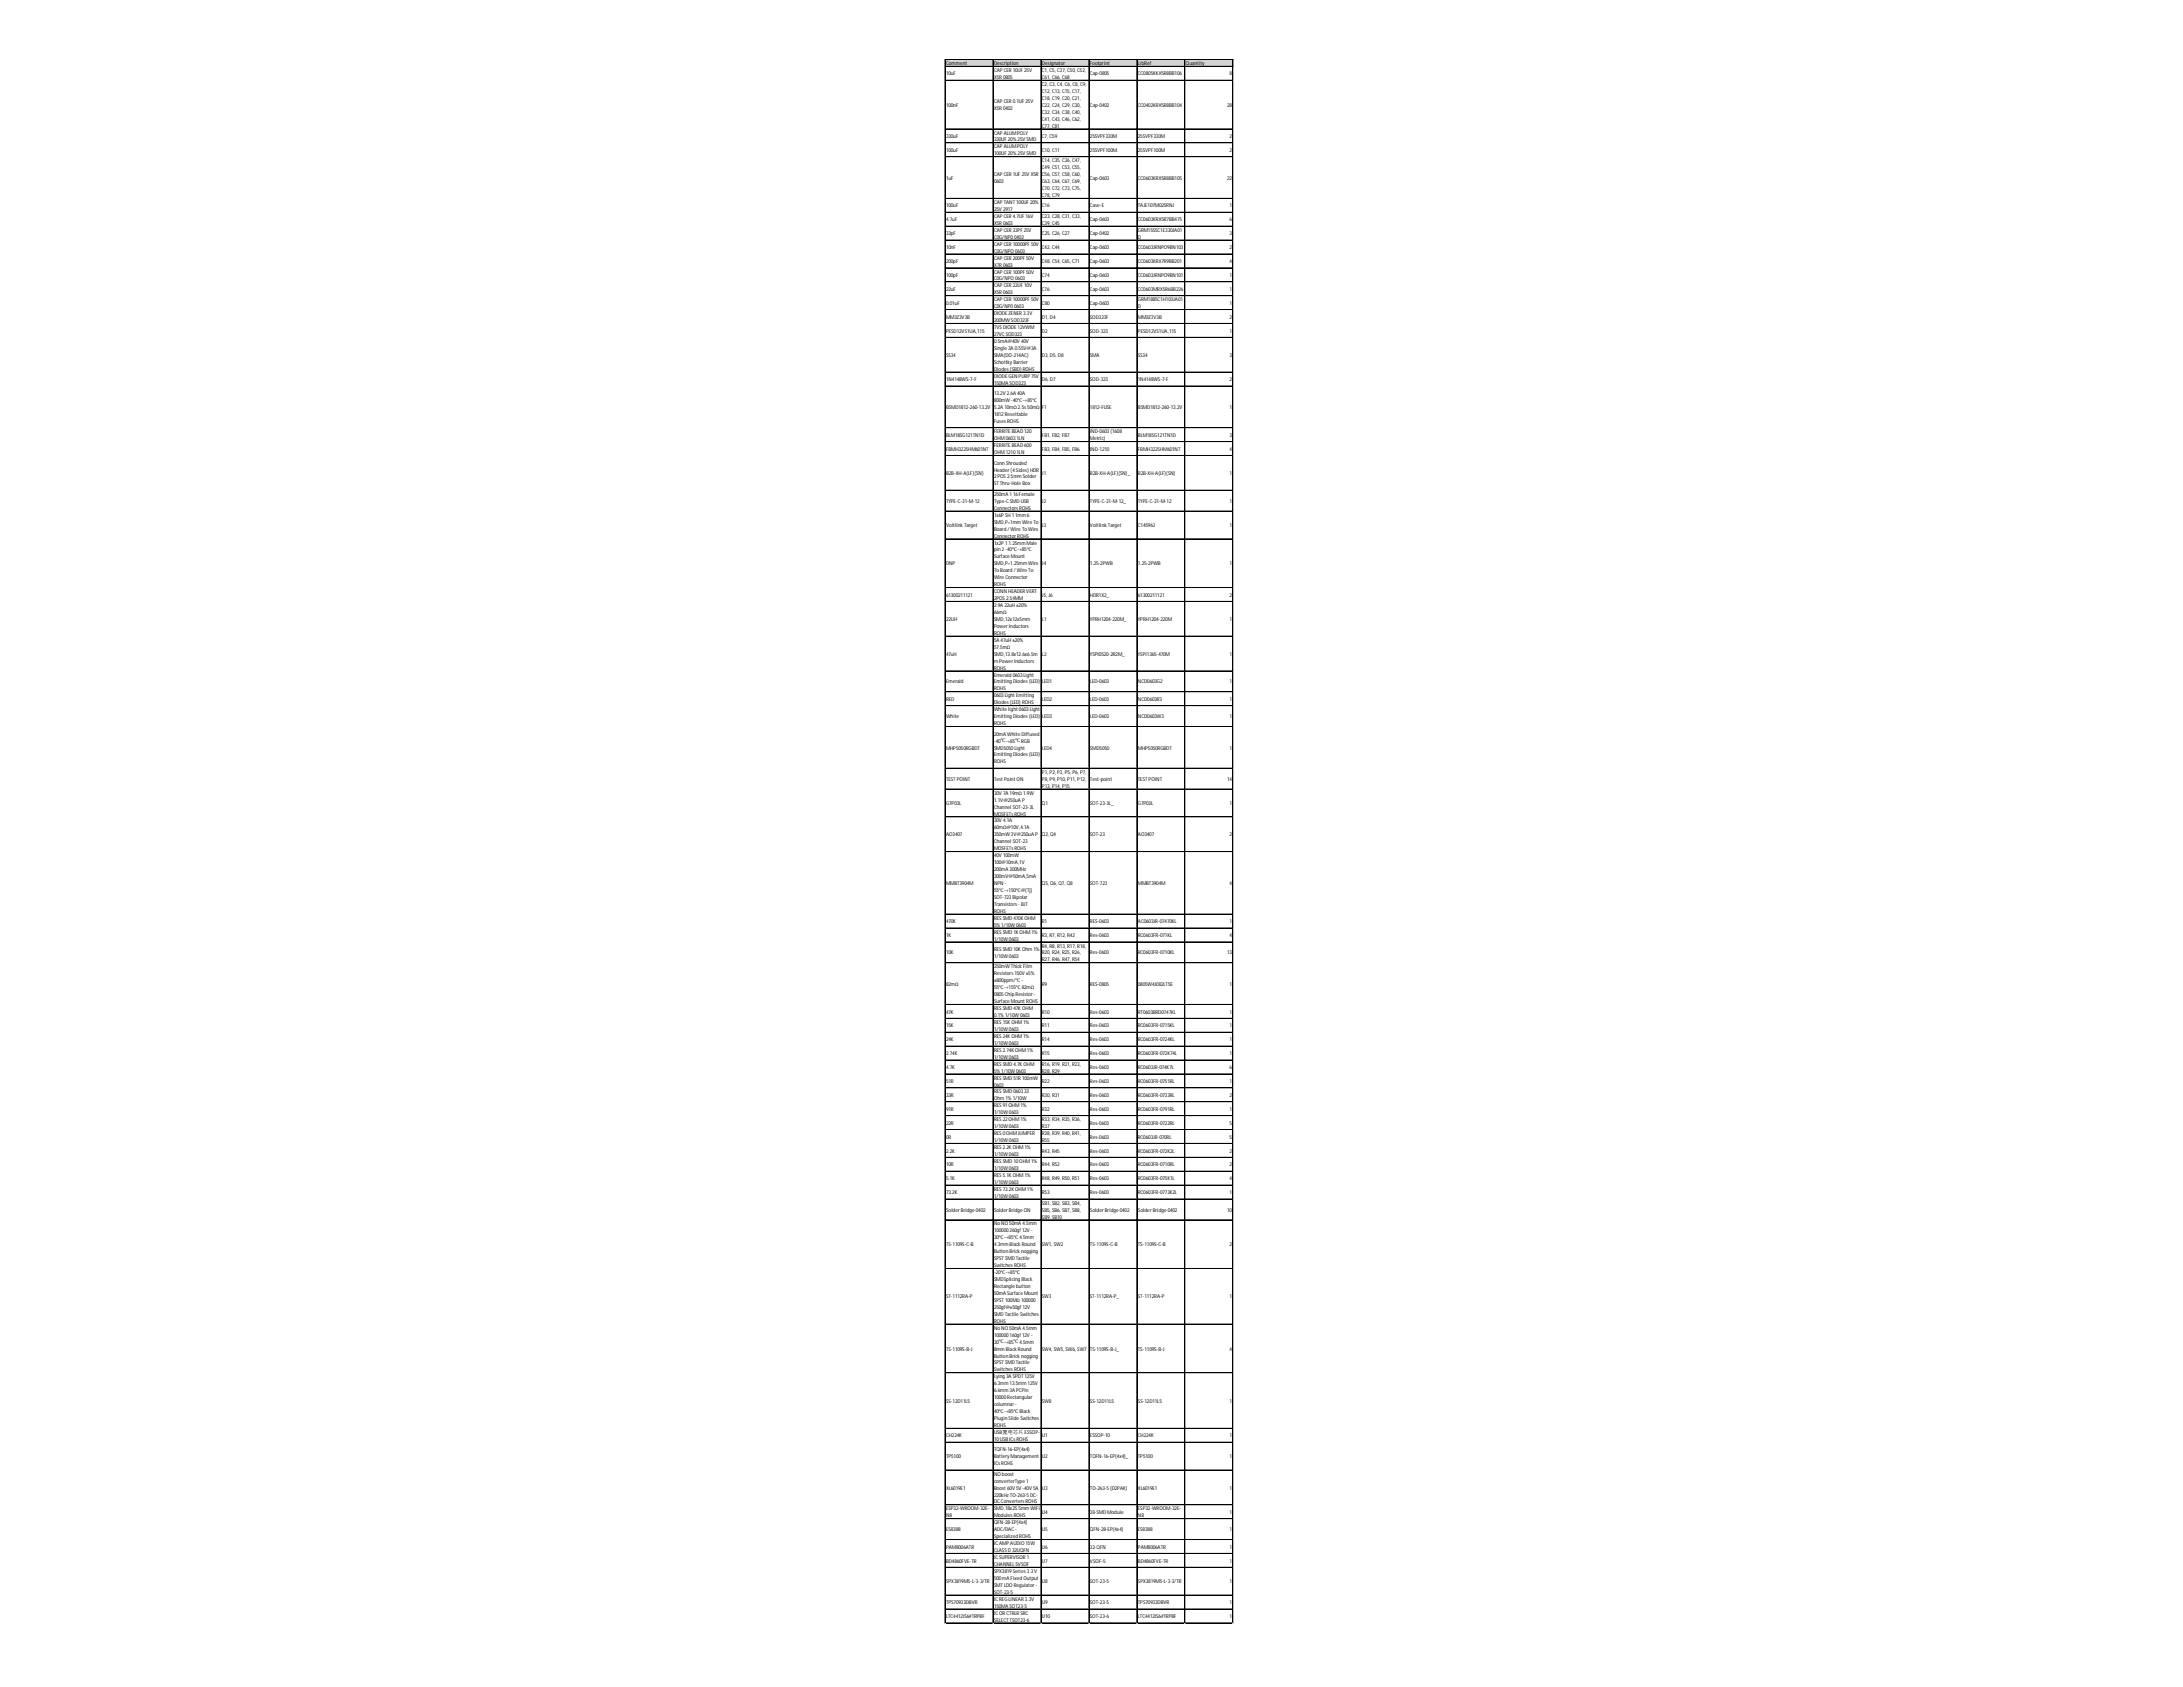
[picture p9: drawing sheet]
<svg xmlns="http://www.w3.org/2000/svg" width="279mm" height="216mm" viewBox="0 0 279 216" stroke-linecap="round" stroke-linejoin="round" font-family="sans-serif">
<defs><g id="words">
<g font-size=".7">
<text x="121.1" y="8.3">Comment</text>
<text x="121.1" y="9.7">10uF</text>
<text x="127.2" y="8.3">Description</text>
<text x="127.2" y="9.2">CAP CER 10UF 25V</text>
<text x="127.2" y="10.1">X5R 0805</text>
<text x="133.4" y="8.3">Designator</text>
<text x="133.4" y="9.2">C1, C5, C37, C50, C52,</text>
<text x="133.4" y="10.1">C61, C66, C68</text>
<text x="133.4" y="11">C2, C3, C4, C6, C8, C9,</text>
<text x="133.4" y="11.9">C12, C13, C15, C17,</text>
<text x="139.5" y="8.3">Footprint</text>
<text x="139.5" y="9.7">Cap-0805</text>
<text x="145.6" y="8.3">LibRef</text>
<text x="145.6" y="9.7">CC0805KKX5R8BB106</text>
<text x="151.8" y="8.3">Quantity</text>
<text x="157.4" y="9.7">8</text>
<text x="121.1" y="13.7">100nF</text>
<text x="121.1" y="17.7">330uF</text>
<text x="127.2" y="13.2">CAP CER 0.1UF 25V</text>
<text x="127.2" y="14.1">X5R 0402</text>
<text x="127.2" y="17.2">CAP ALUMPOLY</text>
<text x="133.4" y="12.8">C18, C19, C20, C21,</text>
<text x="133.4" y="13.7">C22, C24, C29, C30,</text>
<text x="133.4" y="14.5">C32, C34, C38, C40,</text>
<text x="133.4" y="15.4">C41, C43, C46, C62,</text>
<text x="133.4" y="16.3">C77, C81</text>
<text x="133.4" y="17.7">C7, C59</text>
<text x="139.5" y="13.7">Cap-0402</text>
<text x="139.5" y="17.7">25SVPF330M</text>
<text x="145.6" y="13.7">CC0402KRX5R8BB104</text>
<text x="145.6" y="17.7">25SVPF330M</text>
<text x="157.1" y="13.7">28</text>
<text x="157.4" y="17.7">2</text>
<text x="121.1" y="19.4">100uF</text>
<text x="121.1" y="23">1uF</text>
<text x="127.2" y="18.1">330UF 20% 25V SMD</text>
<text x="127.2" y="19">CAP ALUMPOLY</text>
<text x="127.2" y="19.9">100UF 20% 25V SMD</text>
<text x="127.2" y="22.6">CAP CER 1UF 25V X5R</text>
<text x="127.2" y="23.4">0603</text>
<text x="133.4" y="19.4">C10, C11</text>
<text x="133.4" y="20.8">C14, C35, C36, C47,</text>
<text x="133.4" y="21.7">C49, C51, C53, C55,</text>
<text x="133.4" y="22.6">C56, C57, C58, C60,</text>
<text x="133.4" y="23.4">C63, C64, C67, C69,</text>
<text x="139.5" y="19.4">25SVPF100M.</text>
<text x="139.5" y="23">Cap-0603</text>
<text x="145.6" y="19.4">25SVPF100M</text>
<text x="145.6" y="23">CC0603KRX5R8BB105</text>
<text x="157.1" y="23">22</text>
<text x="157.4" y="19.4">2</text>
<text x="121.1" y="26.6">100uF</text>
<text x="121.1" y="28.3">4.7uF</text>
<text x="127.2" y="26.1">CAP TANT 100UF 20%</text>
<text x="127.2" y="27">25V 2917</text>
<text x="127.2" y="27.9">CAP CER 4.7UF 16V</text>
<text x="127.2" y="28.8">X5R 0603</text>
<text x="127.2" y="29.7">CAP CER 33PF 25V</text>
<text x="133.4" y="24.3">C70, C72, C73, C75,</text>
<text x="133.4" y="25.2">C78, C79</text>
<text x="133.4" y="26.6">C16</text>
<text x="133.4" y="27.9">C23, C28, C31, C33,</text>
<text x="133.4" y="28.8">C39, C45</text>
<text x="139.5" y="26.6">Case-E</text>
<text x="139.5" y="28.3">Cap-0603</text>
<text x="145.6" y="26.6">TAJE107M025RNJ</text>
<text x="145.6" y="28.3">CC0603KRX5R7BB475</text>
<text x="145.6" y="29.7">GRM1555C1E330JA01</text>
<text x="157.4" y="26.6">1</text>
<text x="157.4" y="28.3">6</text>
<text x="121.1" y="30.1">33pF</text>
<text x="121.1" y="31.9">10nF</text>
<text x="121.1" y="33.7">200pF</text>
<text x="121.1" y="35.4">100pF</text>
<text x="127.2" y="30.6">C0G/NP00402</text>
<text x="127.2" y="31.4">CAP CER 10000PF 50V</text>
<text x="127.2" y="32.3">C0G/NPO 0603</text>
<text x="127.2" y="33.2">CAP CER 200PF 50V</text>
<text x="127.2" y="34.1">X7R 0603</text>
<text x="127.2" y="35">CAP CER 100PF 50V</text>
<text x="127.2" y="35.9">C0G/NPO 0603</text>
<text x="133.4" y="30.1">C25, C26, C27</text>
<text x="133.4" y="31.9">C42, C44</text>
<text x="133.4" y="33.7">C48, C54, C65, C71</text>
<text x="133.4" y="35.4">C74</text>
<text x="139.5" y="30.1">Cap-0402</text>
<text x="139.5" y="31.9">Cap-0603</text>
<text x="139.5" y="33.7">Cap-0603</text>
<text x="139.5" y="35.4">Cap-0603</text>
<text x="145.6" y="30.6">D</text>
<text x="145.6" y="31.9">CC0603JRNPO9BN103</text>
<text x="145.6" y="33.7">CC0603KRX7R9BB201</text>
<text x="145.6" y="35.4">CC0603JRNPO9BN101</text>
<text x="157.4" y="30.1">3</text>
<text x="157.4" y="31.9">2</text>
<text x="157.4" y="33.7">4</text>
<text x="157.4" y="35.4">1</text>
<text x="121.1" y="37.2">22uF</text>
<text x="121.1" y="39">0.01uF</text>
<text x="121.1" y="40.8">MM3Z3V3B</text>
<text x="127.2" y="36.8">CAP CER 22UF 10V</text>
<text x="127.2" y="37.7">X5R 0603</text>
<text x="127.2" y="38.6">CAP CER 10000PF 50V</text>
<text x="127.2" y="39.4">C0G/NP00603</text>
<text x="127.2" y="40.3">DIODE ZENER 3.3V</text>
<text x="127.2" y="41.2">200MW SOD323F</text>
<text x="133.4" y="37.2">C76</text>
<text x="133.4" y="39">C80</text>
<text x="133.4" y="40.8">D1, D4</text>
<text x="139.5" y="37.2">Cap-0603</text>
<text x="139.5" y="39">Cap-0603</text>
<text x="139.5" y="40.8">SOD323F</text>
<text x="145.6" y="37.2">CC0603MRX5R6BB226</text>
<text x="145.6" y="38.6">GRM1885C1H103JA01</text>
<text x="145.6" y="39.4">D</text>
<text x="145.6" y="40.8">MM3Z3V3B</text>
<text x="157.4" y="37.2">1</text>
<text x="157.4" y="39">1</text>
<text x="157.4" y="40.8">2</text>
<text x="121.1" y="42.6">PESD12VS1UA,115</text>
<text x="121.1" y="45.7">SS34</text>
<text x="127.2" y="42.1">TVS DIODE 12VWM</text>
<text x="127.2" y="43">27VC SOD323</text>
<text x="127.2" y="43.9">0.5mA@40V 40V</text>
<text x="127.2" y="44.8">Single 3A 0.55V@3A</text>
<text x="127.2" y="45.7">SMA(DO-214AC)</text>
<text x="127.2" y="46.6">Schottky Barrier</text>
<text x="127.2" y="47.5">Diodes (SBD) ROHS</text>
<text x="133.4" y="42.6">D2</text>
<text x="133.4" y="45.7">D3, D5, D8</text>
<text x="139.5" y="42.6">SOD-323</text>
<text x="139.5" y="45.7">SMA</text>
<text x="145.6" y="42.6">PESD12VS1UA,115</text>
<text x="145.6" y="45.7">SS34</text>
<text x="157.4" y="42.6">1</text>
<text x="157.4" y="45.7">3</text>
<text x="121.1" y="48.8">1N4148WS-7-F</text>
<text x="121.1" y="52.3">BSMD1812-260-13.2V</text>
<text x="127.2" y="48.3">DIODE GEN PURP 75V</text>
<text x="127.2" y="49.2">150MA SOD323</text>
<text x="127.2" y="50.6">13.2V 2.6A 40A</text>
<text x="127.2" y="51.5">800mW -40℃~+85℃</text>
<text x="127.2" y="52.3">5.2A 10mΩ 2.5s 50mΩ</text>
<text x="127.2" y="53.2">1812Resettable</text>
<text x="133.4" y="48.8">D6, D7</text>
<text x="133.4" y="52.3">F1</text>
<text x="139.5" y="48.8">SOD-323</text>
<text x="139.5" y="52.3">1812-FUSE</text>
<text x="145.6" y="48.8">1N4148WS-7-F</text>
<text x="145.6" y="52.3">BSMD1812-260-13.2V</text>
<text x="157.4" y="48.8">2</text>
<text x="157.4" y="52.3">1</text>
<text x="121.1" y="55.9">BLM18SG121TN1D</text>
<text x="121.1" y="57.7">FBMH3225HM601NT</text>
<text x="127.2" y="54.1">Fuses ROHS</text>
<text x="127.2" y="55.5">FERRITE BEAD 120</text>
<text x="127.2" y="56.3">OHM06031LN</text>
<text x="127.2" y="57.2">FERRITE BEAD 600</text>
<text x="127.2" y="58.1">OHM12101LN</text>
<text x="127.2" y="59.5">Conn Shrouded</text>
<text x="133.4" y="55.9">FB1, FB2, FB7</text>
<text x="133.4" y="57.7">FB3, FB4, FB5, FB6</text>
<text x="139.5" y="55.5">IND-0603(1608</text>
<text x="139.5" y="56.3">Metric)</text>
<text x="139.5" y="57.7">IND-1210</text>
<text x="145.6" y="55.9">BLM18SG121TN1D</text>
<text x="145.6" y="57.7">FBMH3225HM601NT</text>
<text x="157.4" y="55.9">3</text>
<text x="157.4" y="57.7">4</text>
<text x="121.1" y="60.8">B2B-XH-A(LF)(SN)</text>
<text x="121.1" y="64.4">TYPE-C-31-M-12</text>
<text x="127.2" y="60.3">Header (4Sides) HDR</text>
<text x="127.2" y="61.2">2POS 2.5mm Solder</text>
<text x="127.2" y="62.1">ST Thru-Hole Box</text>
<text x="127.2" y="63.5">250mA 116Female</text>
<text x="127.2" y="64.4">Type-C SMD USB</text>
<text x="127.2" y="65.2">Connectors ROHS</text>
<text x="133.4" y="60.8">J1</text>
<text x="133.4" y="64.4">J2</text>
<text x="139.5" y="60.8">B2B-XH-A(LF)(SN)_</text>
<text x="139.5" y="64.4">TYPE-C-31-M-12_</text>
<text x="145.6" y="60.8">B2B-XH-A(LF)(SN)</text>
<text x="145.6" y="64.4">TYPE-C-31-M-12</text>
<text x="157.4" y="60.8">1</text>
<text x="157.4" y="64.4">1</text>
<text x="121.1" y="67.5">Voltlink Target</text>
<text x="127.2" y="66.1">1x6P SH 11mm 6</text>
<text x="127.2" y="67">SMD,P=1mm Wire To</text>
<text x="127.2" y="67.9">Board / Wire To Wire</text>
<text x="127.2" y="68.8">Connector ROHS</text>
<text x="127.2" y="69.7">1x2P 11.25mm Male</text>
<text x="127.2" y="70.6">pin 2-40℃~+85℃</text>
<text x="127.2" y="71.5">Surface Mount</text>
<text x="133.4" y="67.5">J3</text>
<text x="139.5" y="67.5">Voltlink Target</text>
<text x="145.6" y="67.5">C145963</text>
<text x="157.4" y="67.5">1</text>
<text x="121.1" y="72.4">DNP</text>
<text x="121.1" y="76.4">61300211121</text>
<text x="127.2" y="72.4">SMD,P=1.25mm Wire</text>
<text x="127.2" y="73.2">To Board / Wire To</text>
<text x="127.2" y="74.1">Wire Connector</text>
<text x="127.2" y="75">ROHS</text>
<text x="127.2" y="75.9">CONN HEADER VERT</text>
<text x="127.2" y="76.8">2POS 2.54MM</text>
<text x="127.2" y="77.7">2.9A 22uH ±20%</text>
<text x="133.4" y="72.4">J4</text>
<text x="133.4" y="76.4">J5, J6</text>
<text x="139.5" y="72.4">1.25-2PWB</text>
<text x="139.5" y="76.4">HDR1X2_</text>
<text x="145.6" y="72.4">1.25-2PWB</text>
<text x="145.6" y="76.4">61300211121</text>
<text x="157.4" y="72.4">1</text>
<text x="157.4" y="76.4">2</text>
<text x="121.1" y="79.5">22UH</text>
<text x="121.1" y="83.9">47uH</text>
<text x="127.2" y="78.6">66mΩ</text>
<text x="127.2" y="79.5">SMD,12x12x5mm</text>
<text x="127.2" y="80.4">Power Inductors</text>
<text x="127.2" y="81.2">ROHS</text>
<text x="127.2" y="82.1">5A 47uH ±20%</text>
<text x="127.2" y="83">57.5mΩ</text>
<text x="127.2" y="83.9">SMD,13.8x12.6x6.5m</text>
<text x="133.4" y="79.5">L1</text>
<text x="133.4" y="83.9">L2</text>
<text x="139.5" y="79.5">YPRH1204-220M_</text>
<text x="139.5" y="83.9">YSPI0520-2R2M_</text>
<text x="145.6" y="79.5">YPRH1204-220M</text>
<text x="145.6" y="83.9">YSPI1365-470M</text>
<text x="157.4" y="79.5">1</text>
<text x="157.4" y="83.9">1</text>
<text x="121.1" y="87.5">Emerald</text>
<text x="121.1" y="89.7">RED</text>
<text x="127.2" y="84.8">m Power Inductors</text>
<text x="127.2" y="85.7">ROHS</text>
<text x="127.2" y="86.6">Emerald 0603Light</text>
<text x="127.2" y="87.5">Emitting Diodes (LED)</text>
<text x="127.2" y="88.4">ROHS</text>
<text x="127.2" y="89.3">0603Light Emitting</text>
<text x="133.4" y="87.5">LED1</text>
<text x="133.4" y="89.7">LED2</text>
<text x="139.5" y="87.5">LED-0603</text>
<text x="139.5" y="89.7">LED-0603</text>
<text x="145.6" y="87.5">NCD0603G2</text>
<text x="145.6" y="89.7">NCD0603R3</text>
<text x="157.4" y="87.5">1</text>
<text x="157.4" y="89.7">1</text>
<text x="121.1" y="91.9">White</text>
<text x="121.1" y="95.9">MHP5050RGBDT</text>
<text x="127.2" y="90.1">Diodes (LED) ROHS</text>
<text x="127.2" y="91">White light 0603Light</text>
<text x="127.2" y="91.9">Emitting Diodes (LED)</text>
<text x="127.2" y="92.8">ROHS</text>
<text x="127.2" y="94.1">20mA White Diffused</text>
<text x="127.2" y="95">-40℃~+85℃ RGB</text>
<text x="127.2" y="95.9">SMD5050Light</text>
<text x="133.4" y="91.9">LED3</text>
<text x="133.4" y="95.9">LED4</text>
<text x="139.5" y="91.9">LED-0603</text>
<text x="139.5" y="95.9">SMD5050</text>
<text x="145.6" y="91.9">NCD0603W3</text>
<text x="145.6" y="95.9">MHP5050RGBDT</text>
<text x="157.4" y="91.9">1</text>
<text x="157.4" y="95.9">1</text>
<text x="121.1" y="99.9">TEST POINT</text>
<text x="127.2" y="96.8">Emitting Diodes (LED)</text>
<text x="127.2" y="97.7">ROHS</text>
<text x="127.2" y="99.9">Test Point ON</text>
<text x="127.2" y="101.7">30V 7A 19mΩ 1.9W</text>
<text x="133.4" y="99">P1, P2, P3, P5, P6, P7,</text>
<text x="133.4" y="99.9">P8, P9, P10, P11, P12,</text>
<text x="133.4" y="100.8">P13, P14, P15</text>
<text x="139.5" y="99.9">Test-point</text>
<text x="145.6" y="99.9">TEST POINT</text>
<text x="157.1" y="99.9">14</text>
<text x="121.1" y="103">G7P03L</text>
<text x="121.1" y="107">AO3407</text>
<text x="127.2" y="102.6">1.1V@250uA P</text>
<text x="127.2" y="103.5">Channel SOT-23-3L</text>
<text x="127.2" y="104.4">MOSFETs ROHS</text>
<text x="127.2" y="105.3">30V 4.1A</text>
<text x="127.2" y="106.1">60mΩ@10V,4.1A</text>
<text x="127.2" y="107">350mW 3V@250uA P</text>
<text x="127.2" y="107.9">Channel SOT-23</text>
<text x="133.4" y="103">Q1</text>
<text x="133.4" y="107">Q2, Q4</text>
<text x="139.5" y="103">SOT-23-3L_</text>
<text x="139.5" y="107">SOT-23</text>
<text x="145.6" y="103">G7P03L</text>
<text x="145.6" y="107">AO3407</text>
<text x="157.4" y="103">1</text>
<text x="157.4" y="107">2</text>
<text x="121.1" y="113.3">MMBT3904M</text>
<text x="127.2" y="108.8">MOSFETs ROHS</text>
<text x="127.2" y="109.7">40V 100mW</text>
<text x="127.2" y="110.6">100@10mA,1V</text>
<text x="127.2" y="111.5">200mA 300MHz</text>
<text x="127.2" y="112.4">300mV@50mA,5mA</text>
<text x="127.2" y="113.3">NPN -</text>
<text x="133.4" y="113.3">Q5, Q6, Q7, Q8</text>
<text x="139.5" y="113.3">SOT-723</text>
<text x="145.6" y="113.3">MMBT3904M</text>
<text x="157.4" y="113.3">4</text>
<text x="121.1" y="118.2">470K</text>
<text x="121.1" y="119.9">1K</text>
<text x="127.2" y="114.2">55℃~+150℃@(Tj)</text>
<text x="127.2" y="115">SOT-723Bipolar</text>
<text x="127.2" y="115.9">Transistors - BJT</text>
<text x="127.2" y="116.8">ROHS</text>
<text x="127.2" y="117.7">RES SMD 470K OHM</text>
<text x="127.2" y="118.6">5% 1/10W 0603</text>
<text x="127.2" y="119.5">RES SMD 1K OHM1%</text>
<text x="133.4" y="118.2">R1</text>
<text x="133.4" y="119.9">R3, R7, R12, R42</text>
<text x="139.5" y="118.2">RES-0603</text>
<text x="139.5" y="119.9">Res-0603</text>
<text x="145.6" y="118.2">AC0603JR-07470KL</text>
<text x="145.6" y="119.9">RC0603FR-071KL</text>
<text x="157.4" y="118.2">1</text>
<text x="157.4" y="119.9">4</text>
<text x="121.1" y="122.2">10K</text>
<text x="127.2" y="120.4">1/10W 0603</text>
<text x="127.2" y="121.7">RES SMD 10K Ohm 1%</text>
<text x="127.2" y="122.6">1/10W 0603</text>
<text x="127.2" y="123.9">250mW Thick Film</text>
<text x="127.2" y="124.8">Resistors 150V ±5%</text>
<text x="127.2" y="125.7">±800ppm/℃ -</text>
<text x="133.4" y="121.3">R4, R8, R13, R17, R18,</text>
<text x="133.4" y="122.2">R20, R24, R25, R26,</text>
<text x="133.4" y="123">R27, R46, R47, R54</text>
<text x="139.5" y="122.2">Res-0603</text>
<text x="145.6" y="122.2">RC0603FR-0710KL</text>
<text x="157.1" y="122.2">13</text>
<text x="121.1" y="126.2">82mΩ</text>
<text x="121.1" y="129.7">47K</text>
<text x="121.1" y="131.5">15K</text>
<text x="127.2" y="126.6">55℃~+155℃ 82mΩ</text>
<text x="127.2" y="127.5">0805Chip Resistor -</text>
<text x="127.2" y="128.4">Surface Mount ROHS</text>
<text x="127.2" y="129.3">RES SMD 47K OHM</text>
<text x="127.2" y="130.2">0.1% 1/10W 0603</text>
<text x="127.2" y="131">RES 15K OHM1%</text>
<text x="127.2" y="131.9">1/10W 0603</text>
<text x="133.4" y="126.2">R9</text>
<text x="133.4" y="129.7">R10</text>
<text x="133.4" y="131.5">R11</text>
<text x="139.5" y="126.2">RES-0805</text>
<text x="139.5" y="129.7">Res-0603</text>
<text x="139.5" y="131.5">Res-0603</text>
<text x="145.6" y="126.2">0805W4J082LT5E</text>
<text x="145.6" y="129.7">RT0603BRD0747KL</text>
<text x="145.6" y="131.5">RC0603FR-0715KL</text>
<text x="157.4" y="126.2">1</text>
<text x="157.4" y="129.7">1</text>
<text x="157.4" y="131.5">1</text>
<text x="121.1" y="133.3">24K</text>
<text x="121.1" y="135">2.74K</text>
<text x="121.1" y="136.8">4.7K</text>
<text x="127.2" y="132.8">RES 24K OHM1%</text>
<text x="127.2" y="133.7">1/10W 0603</text>
<text x="127.2" y="134.6">RES 2.74K OHM1%</text>
<text x="127.2" y="135.5">1/10W 0603</text>
<text x="127.2" y="136.4">RES SMD 4.7K OHM</text>
<text x="127.2" y="137.3">5% 1/10W 0603</text>
<text x="133.4" y="133.3">R14</text>
<text x="133.4" y="135">R15</text>
<text x="133.4" y="136.4">R16, R19, R21, R23,</text>
<text x="133.4" y="137.3">R28, R29</text>
<text x="139.5" y="133.3">Res-0603</text>
<text x="139.5" y="135">Res-0603</text>
<text x="139.5" y="136.8">Res-0603</text>
<text x="145.6" y="133.3">RC0603FR-0724KL</text>
<text x="145.6" y="135">RC0603FR-072K74L</text>
<text x="145.6" y="136.8">RC0603JR-074K7L</text>
<text x="157.4" y="133.3">1</text>
<text x="157.4" y="135">1</text>
<text x="157.4" y="136.8">6</text>
<text x="121.1" y="138.6">51R</text>
<text x="121.1" y="140.4">33R</text>
<text x="121.1" y="142.2">91R</text>
<text x="121.1" y="143.9">22R</text>
<text x="127.2" y="138.2">RES SMD 51R 100mW</text>
<text x="127.2" y="139.1">0603</text>
<text x="127.2" y="139.9">RES SMD 060333</text>
<text x="127.2" y="140.8">Ohm 1% 1/10W</text>
<text x="127.2" y="141.7">RES 91OHM1%</text>
<text x="127.2" y="142.6">1/10W 0603</text>
<text x="127.2" y="143.5">RES 22OHM1%</text>
<text x="133.4" y="138.6">R22</text>
<text x="133.4" y="140.4">R30, R31</text>
<text x="133.4" y="142.2">R32</text>
<text x="133.4" y="143.5">R33, R34, R35, R36,</text>
<text x="139.5" y="138.6">Res-0603</text>
<text x="139.5" y="140.4">Res-0603</text>
<text x="139.5" y="142.2">Res-0603</text>
<text x="139.5" y="143.9">Res-0603</text>
<text x="145.6" y="138.6">RC0603FR-0751RL</text>
<text x="145.6" y="140.4">RC0603FR-0733RL</text>
<text x="145.6" y="142.2">RC0603FR-0791RL</text>
<text x="145.6" y="143.9">RC0603FR-0722RL</text>
<text x="157.4" y="138.6">1</text>
<text x="157.4" y="140.4">2</text>
<text x="157.4" y="142.2">1</text>
<text x="157.4" y="143.9">5</text>
<text x="121.1" y="145.7">0R</text>
<text x="121.1" y="147.5">2.2K</text>
<text x="121.1" y="149.3">10R</text>
<text x="127.2" y="144.4">1/10W 0603</text>
<text x="127.2" y="145.3">RES 0OHMJUMPER</text>
<text x="127.2" y="146.2">1/10W 0603</text>
<text x="127.2" y="147.1">RES 2.2K OHM1%</text>
<text x="127.2" y="147.9">1/10W 0603</text>
<text x="127.2" y="148.8">RES SMD 10OHM1%</text>
<text x="127.2" y="149.7">1/10W 0603</text>
<text x="133.4" y="144.4">R37</text>
<text x="133.4" y="145.3">R38, R39, R40, R41,</text>
<text x="133.4" y="146.2">R55</text>
<text x="133.4" y="147.5">R43, R45</text>
<text x="133.4" y="149.3">R44, R52</text>
<text x="139.5" y="145.7">Res-0603</text>
<text x="139.5" y="147.5">Res-0603</text>
<text x="139.5" y="149.3">Res-0603</text>
<text x="145.6" y="145.7">RC0603JR-070RL</text>
<text x="145.6" y="147.5">RC0603FR-072K2L</text>
<text x="145.6" y="149.3">RC0603FR-0710RL</text>
<text x="157.4" y="145.7">5</text>
<text x="157.4" y="147.5">2</text>
<text x="157.4" y="149.3">2</text>
<text x="121.1" y="151.1">5.1K</text>
<text x="121.1" y="152.8">73.2K</text>
<text x="121.1" y="155.1">Solder Bridge 0402</text>
<text x="127.2" y="150.6">RES 5.1K OHM1%</text>
<text x="127.2" y="151.5">1/10W 0603</text>
<text x="127.2" y="152.4">RES 73.2K OHM1%</text>
<text x="127.2" y="153.3">1/10W 0603</text>
<text x="127.2" y="155.1">Solder Bridge ON</text>
<text x="133.4" y="151.1">R48, R49, R50, R51</text>
<text x="133.4" y="152.8">R53</text>
<text x="133.4" y="154.2">SB1, SB2, SB3, SB4,</text>
<text x="133.4" y="155.1">SB5, SB6, SB7, SB8,</text>
<text x="133.4" y="155.9">SB9, SB10</text>
<text x="139.5" y="151.1">Res-0603</text>
<text x="139.5" y="152.8">Res-0603</text>
<text x="139.5" y="155.1">Solder Bridge 0402</text>
<text x="145.6" y="151.1">RC0603FR-075K1L</text>
<text x="145.6" y="152.8">RC0603FR-0773K2L</text>
<text x="145.6" y="155.1">Solder Bridge 0402</text>
<text x="157.1" y="155.1">10</text>
<text x="157.4" y="151.1">4</text>
<text x="157.4" y="152.8">1</text>
<text x="121.1" y="159.5">TS-1109S-C-B</text>
<text x="127.2" y="156.8">No NO 50mA 4.5mm</text>
<text x="127.2" y="157.7">100000260gf12V -</text>
<text x="127.2" y="158.6">30℃~+85℃ 4.5mm</text>
<text x="127.2" y="159.5">4.3mm Black Round</text>
<text x="127.2" y="160.4">Button Brick nogging</text>
<text x="127.2" y="161.3">SPST SMD Tactile</text>
<text x="133.4" y="159.5">SW1, SW2</text>
<text x="139.5" y="159.5">TS-1109S-C-B</text>
<text x="145.6" y="159.5">TS-1109S-C-B</text>
<text x="157.4" y="159.5">2</text>
<text x="121.1" y="166.2">ST-1112RA-P</text>
<text x="127.2" y="162.2">Switches ROHS</text>
<text x="127.2" y="163.1">-20℃~+85℃</text>
<text x="127.2" y="164">SMDSplicing Black</text>
<text x="127.2" y="164.8">Rectangle button</text>
<text x="127.2" y="165.7">50mA Surface Mount</text>
<text x="127.2" y="166.6">SPST 100MΩ 100000</text>
<text x="127.2" y="167.5">250gf@±50gf12V</text>
<text x="133.4" y="166.2">SW3</text>
<text x="139.5" y="166.2">ST-1112RA-P_</text>
<text x="145.6" y="166.2">ST-1112RA-P</text>
<text x="157.4" y="166.2">1</text>
<text x="121.1" y="172.8">TS-1109S-B-J</text>
<text x="127.2" y="168.4">SMD Tactile Switches</text>
<text x="127.2" y="169.3">ROHS</text>
<text x="127.2" y="170.2">No NO 50mA 4.5mm</text>
<text x="127.2" y="171.1">100000160gf12V -</text>
<text x="127.2" y="172">30℃~+85℃ 4.5mm</text>
<text x="127.2" y="172.8">8mm Black Round</text>
<text x="127.2" y="173.7">Button Brick nogging</text>
<text x="133.4" y="172.8">SW4, SW5, SW6, SW7</text>
<text x="139.5" y="172.8">TS-1109S-B-J_</text>
<text x="145.6" y="172.8">TS-1109S-B-J</text>
<text x="157.4" y="172.8">4</text>
<text x="121.1" y="179.5">SS-12D11L5</text>
<text x="127.2" y="174.6">SPST SMD Tactile</text>
<text x="127.2" y="175.5">Switches ROHS</text>
<text x="127.2" y="176.4">Lying 3A SPDT 125V</text>
<text x="127.2" y="177.3">6.3mm 13.5mm 125V</text>
<text x="127.2" y="178.2">6.6mm 3A PCPin</text>
<text x="127.2" y="179.1">10000Rectangular</text>
<text x="127.2" y="180">columnar -</text>
<text x="133.4" y="179.5">SW8</text>
<text x="139.5" y="179.5">SS-12D11L5</text>
<text x="145.6" y="179.5">SS-12D11L5</text>
<text x="157.4" y="179.5">1</text>
<text x="121.1" y="184">CH224K</text>
<text x="127.2" y="180.8">40℃~+85℃ Black</text>
<text x="127.2" y="181.7">Plugin Slide Switches</text>
<text x="127.2" y="182.6">ROHS</text>
<text x="127.2" y="183.5">USB充电芯片 ESSOP-</text>
<text x="127.2" y="184.4">10USB ICs ROHS</text>
<text x="127.2" y="185.7">TQFN-16-EP(4x4)</text>
<text x="133.4" y="184">U1</text>
<text x="139.5" y="184">ESSOP-10</text>
<text x="145.6" y="184">CH224K</text>
<text x="157.4" y="184">1</text>
<text x="121.1" y="186.6">TP5100</text>
<text x="121.1" y="190.6">XL6019E1</text>
<text x="127.2" y="186.6">Battery Management</text>
<text x="127.2" y="187.5">ICs ROHS</text>
<text x="127.2" y="188.9">NO boost</text>
<text x="127.2" y="189.7">converterType 1</text>
<text x="127.2" y="190.6">Boost 60V 5V~40V 5A</text>
<text x="127.2" y="191.5">220kHz TO-263-5DC-</text>
<text x="133.4" y="186.6">U2</text>
<text x="133.4" y="190.6">U3</text>
<text x="139.5" y="186.6">TQFN-16-EP(4x4)_</text>
<text x="139.5" y="190.6">TO-263-5(D2PAK)</text>
<text x="145.6" y="186.6">TP5100</text>
<text x="145.6" y="190.6">XL6019E1</text>
<text x="157.4" y="186.6">1</text>
<text x="157.4" y="190.6">1</text>
<text x="121.1" y="193.3">ESP32-WROOM-32E-</text>
<text x="121.1" y="194.2">N8</text>
<text x="121.1" y="196">ES8388</text>
<text x="127.2" y="192.4">DC Converters ROHS</text>
<text x="127.2" y="193.3">SMD,18x25.5mm WiFi</text>
<text x="127.2" y="194.2">Modules ROHS</text>
<text x="127.2" y="195.1">QFN-28-EP(4x4)</text>
<text x="127.2" y="196">ADC/DAC -</text>
<text x="127.2" y="196.9">Specialized ROHS</text>
<text x="127.2" y="197.7">IC AMP AUDIO 15W</text>
<text x="133.4" y="193.7">U4</text>
<text x="133.4" y="196">U5</text>
<text x="139.5" y="193.7">38-SMD Module</text>
<text x="139.5" y="196">QFN-28-EP(4x4)</text>
<text x="145.6" y="193.3">ESP32-WROOM-32E-</text>
<text x="145.6" y="194.2">N8</text>
<text x="145.6" y="196">ES8388</text>
<text x="157.4" y="193.7">1</text>
<text x="157.4" y="196">1</text>
<text x="121.1" y="198.2">PAM8006ATR</text>
<text x="121.1" y="200">BD4860FVE-TR</text>
<text x="121.1" y="202.6">SPX3819M5-L-3-3/TR</text>
<text x="127.2" y="198.6">CLASS D 32UQFN</text>
<text x="127.2" y="199.5">IC SUPERVISOR 1</text>
<text x="127.2" y="200.4">CHANNEL 5VSOF</text>
<text x="127.2" y="201.3">SPX3819Series 3.3V</text>
<text x="127.2" y="202.2">500mA Fixed Output</text>
<text x="127.2" y="203.1">SMT LDO Regulator -</text>
<text x="127.2" y="204">SOT-23-5</text>
<text x="133.4" y="198.2">U6</text>
<text x="133.4" y="200">U7</text>
<text x="133.4" y="202.6">U8</text>
<text x="139.5" y="198.2">32-QFN</text>
<text x="139.5" y="200">VSOF-5</text>
<text x="139.5" y="202.6">SOT-23-5</text>
<text x="145.6" y="198.2">PAM8006ATR</text>
<text x="145.6" y="200">BD4860FVE-TR</text>
<text x="145.6" y="202.6">SPX3819M5-L-3-3/TR</text>
<text x="157.4" y="198.2">1</text>
<text x="157.4" y="200">1</text>
<text x="157.4" y="202.6">1</text>
<text x="121.1" y="205.3">TPS70933DBVR</text>
<text x="121.1" y="207.1">LTC4412IS6#TRPBF</text>
<text x="127.2" y="204.9">IC REGLINEAR 3.3V</text>
<text x="127.2" y="205.7">150MA SOT23-5</text>
<text x="127.2" y="206.6">IC OR CTRLR SRC</text>
<text x="127.2" y="207.5">SELECT TSOT23-6</text>
<text x="133.4" y="205.3">U9</text>
<text x="133.4" y="207.1">U10</text>
<text x="139.5" y="205.3">SOT-23-5</text>
<text x="139.5" y="207.1">SOT-23-6</text>
<text x="145.6" y="205.3">TPS70933DBVR</text>
<text x="145.6" y="207.1">LTC4412IS6#TRPBF</text>
<text x="157.4" y="205.3">1</text>
<text x="157.4" y="207.1">1</text>
</g>
</g></defs>
<path d="M120.9 7.6h37v.9h-37z" fill="#d3d3d3"/>
<g fill="none" stroke="#000" stroke-width=".13">
<path d="M120.9 7.6v200.1M121 8.5h36.8M121 10.3h36.8M121 16.5h36.8M121 18.3h36.8M127.1 7.6v200.1M133.2 7.6v200.1M139.4 7.6v200.1M145.5 7.6v200.1M151.6 7.6v200.1M151.7 7.6v200.1M157.8 7.6v200.1"/>
<path d="M157.8 7.6h-36.8v200.1h36.8M121 20.1h36.8M121 25.4h36.8M121 27.2h36.8M121 28.9l36.8 .1M121 30.7h36.8M121 32.5h36.8M121 34.3h36.8M121 36.1h36.8M121 37.8h36.8M121 37.9h36.8M121 39.6h36.8"/>
<path d="M121 41.4h36.8M121 43.2h36.8M121 47.6h36.8M121 49.4h36.8M121 54.7l36.8 .1M121 56.5h36.8M121 58.3h36.8M121 62.7l36.8 .1M121 65.4h36.8M121 69h36.8M121 75.2h36.8M121 77h36.8"/>
<path d="M121 81.4h36.8M121 85.9h36.8M121 88.5h36.8M121 90.3h36.8M121 93h36.8M121 98.3h36.8M121 101h36.8M121 104.5h36.8M121 104.6h36.8M121 109h36.8M121 117h36.8M121 118.8h36.8"/>
<path d="M121 120.5h36.8M121 120.6h36.8M121 123.2h36.8M121 128.5h36.8M121 128.6h36.8M121 130.3h36.8M121 132.1h36.8M121 133.9h36.8M121 135.7h36.8M121 137.4h36.8M121 137.5h36.8M121 139.2h36.8"/>
<path d="M121 141h36.8M121 142.8h36.8M121 144.6h36.8M121 146.3h36.8M121 146.4h36.8M121 148.1h36.8M121 149.9h36.8M121 151.7h36.8M121 153.4l36.8 .1M121 156.1h36.8M121 162.3l36.8 .1M121 169.5h36.8"/>
<path d="M121 175.7h36.8M121 182.8h36.8M121 184.6h36.8M121 188.1l36.8 .1M121 192.6h36.8M121 194.4h36.8M121 197h36.8M121 198.8h36.8M121 200.6h36.8M121 204.1h36.8M121 204.2h36.8M121 205.9h36.8"/>
<path d="M121 207.7h36.8"/>
</g>
<path d="M120.9 207.7v.1" fill="none" stroke="#d4d4d4" stroke-width=".13"/>
<path d="M127.1 207.7v.1" fill="none" stroke="#d4d4d4" stroke-width=".13"/>
<path d="M133.2 207.7v.1" fill="none" stroke="#d4d4d4" stroke-width=".13"/>
<path d="M139.4 207.7v.1" fill="none" stroke="#d4d4d4" stroke-width=".13"/>
<path d="M145.5 207.7v.1" fill="none" stroke="#d4d4d4" stroke-width=".13"/>
<path d="M151.6 207.7v.1" fill="none" stroke="#d4d4d4" stroke-width=".13"/>
<path d="M157.8 207.7v.1" fill="none" stroke="#d4d4d4" stroke-width=".13"/>
<path d="M157.8 10.3h.1" fill="none" stroke="#d4d4d4" stroke-width=".13"/>
<path d="M157.8 16.5h.1" fill="none" stroke="#d4d4d4" stroke-width=".13"/>
<path d="M157.8 18.3h.1" fill="none" stroke="#d4d4d4" stroke-width=".13"/>
<path d="M157.8 20.1h.1" fill="none" stroke="#d4d4d4" stroke-width=".13"/>
<path d="M157.8 25.4h.1" fill="none" stroke="#d4d4d4" stroke-width=".13"/>
<path d="M157.8 27.2h.1" fill="none" stroke="#d4d4d4" stroke-width=".13"/>
<path d="M157.8 28.9h.1" fill="none" stroke="#d4d4d4" stroke-width=".13"/>
<path d="M157.8 30.7h.1" fill="none" stroke="#d4d4d4" stroke-width=".13"/>
<path d="M157.8 32.5h.1" fill="none" stroke="#d4d4d4" stroke-width=".13"/>
<path d="M157.8 34.3h.1" fill="none" stroke="#d4d4d4" stroke-width=".13"/>
<path d="M157.8 36.1h.1" fill="none" stroke="#d4d4d4" stroke-width=".13"/>
<path d="M157.8 37.8h.1" fill="none" stroke="#d4d4d4" stroke-width=".13"/>
<path d="M157.8 39.6h.1" fill="none" stroke="#d4d4d4" stroke-width=".13"/>
<path d="M157.8 41.4h.1" fill="none" stroke="#d4d4d4" stroke-width=".13"/>
<path d="M157.8 43.2h.1" fill="none" stroke="#d4d4d4" stroke-width=".13"/>
<path d="M157.8 47.6h.1" fill="none" stroke="#d4d4d4" stroke-width=".13"/>
<path d="M157.8 49.4h.1" fill="none" stroke="#d4d4d4" stroke-width=".13"/>
<path d="M157.8 54.7h.1" fill="none" stroke="#d4d4d4" stroke-width=".13"/>
<path d="M157.8 56.5h.1" fill="none" stroke="#d4d4d4" stroke-width=".13"/>
<path d="M157.8 58.3h.1" fill="none" stroke="#d4d4d4" stroke-width=".13"/>
<path d="M157.8 62.7h.1" fill="none" stroke="#d4d4d4" stroke-width=".13"/>
<path d="M157.8 65.4h.1" fill="none" stroke="#d4d4d4" stroke-width=".13"/>
<path d="M157.8 69h.1" fill="none" stroke="#d4d4d4" stroke-width=".13"/>
<path d="M157.8 75.2h.1" fill="none" stroke="#d4d4d4" stroke-width=".13"/>
<path d="M157.8 77h.1" fill="none" stroke="#d4d4d4" stroke-width=".13"/>
<path d="M157.8 81.4h.1" fill="none" stroke="#d4d4d4" stroke-width=".13"/>
<path d="M157.8 85.9h.1" fill="none" stroke="#d4d4d4" stroke-width=".13"/>
<path d="M157.8 88.5h.1" fill="none" stroke="#d4d4d4" stroke-width=".13"/>
<path d="M157.8 90.3h.1" fill="none" stroke="#d4d4d4" stroke-width=".13"/>
<path d="M157.8 93h.1" fill="none" stroke="#d4d4d4" stroke-width=".13"/>
<path d="M157.8 98.3h.1" fill="none" stroke="#d4d4d4" stroke-width=".13"/>
<path d="M157.8 101h.1" fill="none" stroke="#d4d4d4" stroke-width=".13"/>
<path d="M157.8 104.5h.1" fill="none" stroke="#d4d4d4" stroke-width=".13"/>
<path d="M157.8 109h.1" fill="none" stroke="#d4d4d4" stroke-width=".13"/>
<path d="M157.8 117h.1" fill="none" stroke="#d4d4d4" stroke-width=".13"/>
<path d="M157.8 118.8h.1" fill="none" stroke="#d4d4d4" stroke-width=".13"/>
<path d="M157.8 120.5h.1" fill="none" stroke="#d4d4d4" stroke-width=".13"/>
<path d="M157.8 123.2h.1" fill="none" stroke="#d4d4d4" stroke-width=".13"/>
<path d="M157.8 128.5h.1" fill="none" stroke="#d4d4d4" stroke-width=".13"/>
<path d="M157.8 130.3h.1" fill="none" stroke="#d4d4d4" stroke-width=".13"/>
<path d="M157.8 132.1h.1" fill="none" stroke="#d4d4d4" stroke-width=".13"/>
<path d="M157.8 133.9h.1" fill="none" stroke="#d4d4d4" stroke-width=".13"/>
<path d="M157.8 135.7h.1" fill="none" stroke="#d4d4d4" stroke-width=".13"/>
<path d="M157.8 137.4h.1" fill="none" stroke="#d4d4d4" stroke-width=".13"/>
<path d="M157.8 139.2h.1" fill="none" stroke="#d4d4d4" stroke-width=".13"/>
<path d="M157.8 141h.1" fill="none" stroke="#d4d4d4" stroke-width=".13"/>
<path d="M157.8 142.8h.1" fill="none" stroke="#d4d4d4" stroke-width=".13"/>
<path d="M157.8 144.6h.1" fill="none" stroke="#d4d4d4" stroke-width=".13"/>
<path d="M157.8 146.3h.1" fill="none" stroke="#d4d4d4" stroke-width=".13"/>
<path d="M157.8 148.1h.1" fill="none" stroke="#d4d4d4" stroke-width=".13"/>
<path d="M157.8 149.9h.1" fill="none" stroke="#d4d4d4" stroke-width=".13"/>
<path d="M157.8 151.7h.1" fill="none" stroke="#d4d4d4" stroke-width=".13"/>
<path d="M157.8 153.4h.1" fill="none" stroke="#d4d4d4" stroke-width=".13"/>
<path d="M157.8 156.1h.1" fill="none" stroke="#d4d4d4" stroke-width=".13"/>
<path d="M157.8 162.3h.1" fill="none" stroke="#d4d4d4" stroke-width=".13"/>
<path d="M157.8 169.5h.1" fill="none" stroke="#d4d4d4" stroke-width=".13"/>
<path d="M157.8 175.7h.1" fill="none" stroke="#d4d4d4" stroke-width=".13"/>
<path d="M157.8 182.8h.1" fill="none" stroke="#d4d4d4" stroke-width=".13"/>
<path d="M157.8 184.6h.1" fill="none" stroke="#d4d4d4" stroke-width=".13"/>
<path d="M157.8 188.1h.1" fill="none" stroke="#d4d4d4" stroke-width=".13"/>
<path d="M157.8 192.6h.1" fill="none" stroke="#d4d4d4" stroke-width=".13"/>
<path d="M157.8 194.4h.1" fill="none" stroke="#d4d4d4" stroke-width=".13"/>
<path d="M157.8 197h.1" fill="none" stroke="#d4d4d4" stroke-width=".13"/>
<path d="M157.8 198.8h.1" fill="none" stroke="#d4d4d4" stroke-width=".13"/>
<path d="M157.8 200.6h.1" fill="none" stroke="#d4d4d4" stroke-width=".13"/>
<path d="M157.8 204.1h.1" fill="none" stroke="#d4d4d4" stroke-width=".13"/>
<path d="M157.8 205.9h.1" fill="none" stroke="#d4d4d4" stroke-width=".13"/>
<path d="M157.8 207.7h.1" fill="none" stroke="#d4d4d4" stroke-width=".13"/>
<use href="#words"/>
</svg>
